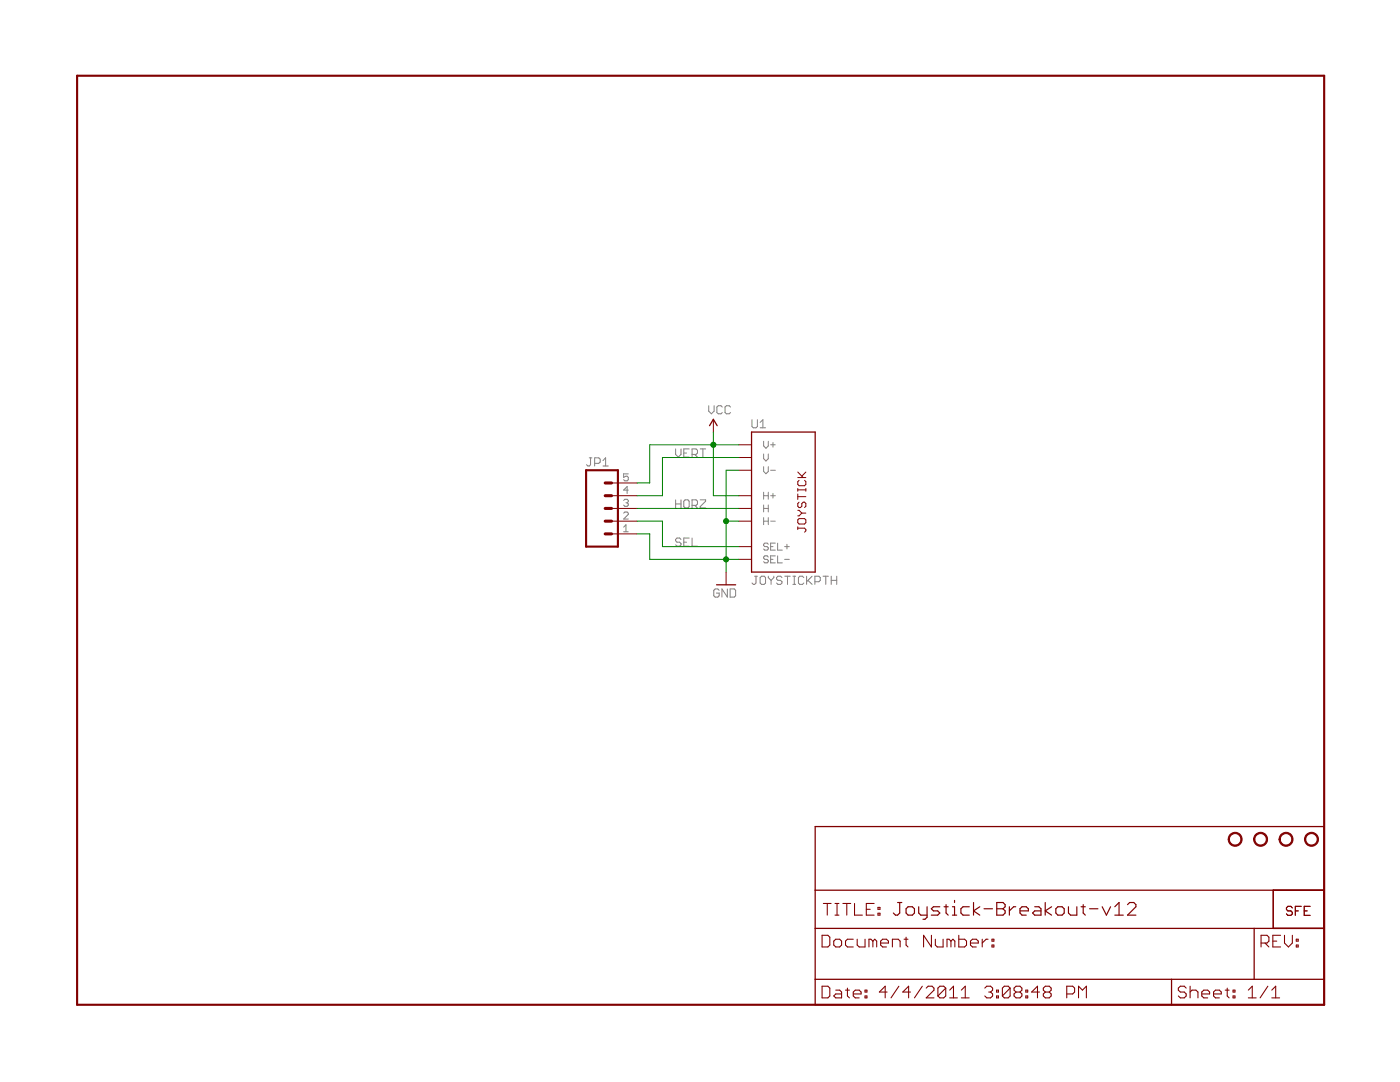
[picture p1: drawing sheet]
<svg xmlns="http://www.w3.org/2000/svg" width="279mm" height="216mm" viewBox="0 0 279 216" stroke-linecap="round" stroke-linejoin="round" font-family="sans-serif">
<g fill="none" stroke="#808080" stroke-width=".2">
<path d="M117.6 91.4h.5M117.9 91.4v1.3l-.3 .3h-.3l-.2-.3M118.7 92.5h.8l.3-.3v-.6l-.3-.2h-.8v1.6M120.3 93h1.1M120.3 91.9l.6-.5v1.6M124.5 99.9l.2-.3h.5l.2 .3v.2l-.2 .2M125.4 94.6h-.9v.6l.4-.2h.3l.2 .2v.5l-.2 .2h-.5l-.2-.2M125.4 97.8h-.9l.7-.7v1.4M134.8 89.6v1.1l.6 .5 .5-.5v-1.1M134.8 99.7v1.7M135.9 99.7v1.7M136.5 90.4h.5"/>
<path d="M136.7 99.7h.6l.2 .3v1.1l-.2 .3h-.6l-.2-.3v-1.1zM137.5 89.6h-1v1.6h1M138.1 90.7h.8l.3-.3v-.5l-.3-.3h-.8v1.6M138.6 90.7l.6 .5M139.7 89.6h1.1M139.7 99.7h1.1v.3l-1.1 1.1v.3h1.1M140.3 89.6v1.6M141.4 81v1l.6 .6 .5-.6v-1M144.1 81.2l-.2-.2h-.6l-.2 .2v1.1l.2 .3h.6l.2-.3M145.8 81.2l-.3-.2h-.5l-.3 .2v1.1l.3 .3h.5l.3-.3M150.1 83.8v1.3l.2 .3h.6l.3-.3v-1.3M151.7 85.4h1.1"/>
<path d="M151.7 84.3l.6-.5v1.6M152.4 88.1v.9l.5 .5 .4-.5v-.9M152.4 90.6v.9l.5 .5 .4-.5v-.9M152.4 93.1v1l.5 .4 .4-.4v-1M152.4 98.2v1.4M152.4 98.9h.9M153.3 98.2v1.4M153.8 88.8h.9M153.8 93.8h.9M153.8 98.9h.9M154.3 88.3v.9M154.3 98.4v1"/>
<path d="M124.5 105.2l.4-.5v1.4M124.5 106.1h.9M124.5 102.4l.2-.2h.5l.2 .2v.2l-.9 1h.9M124.9 100.3h.3M125.2 100.3l.2 .3v.2l-.2 .2h-.5l-.2-.2M134.8 100.6h1.1M135.9 107.6l-.3-.2h-.5l-.3 .2v.3l.3 .3h.5l.3 .3v.2l-.3 .3h-.5l-.3-.3M136.5 108.2h.5M137.5 107.4h-1v1.6h1M138.1 100.8h.8l.3-.2v-.6l-.3-.3h-.8v1.7M138.1 107.4v1.6h1.1M138.6 100.8l.6 .6"/>
<path d="M143.5 117.8l-.2-.3h-.6l-.2 .3v1.1l.2 .2h.6l.2-.2v-.6h-.5M145.2 117.5v1.6l-1.1-1.6v1.6M145.7 117.5h.8l.3 .3v1.1l-.3 .2h-.8zM150.6 115h.6M150.9 115v1.3l-.3 .3h-.3l-.2-.3M151.7 115.3l.3-.3h.5l.3 .3v1l-.3 .3h-.5l-.3-.3zM152.4 100.8v1.4M152.4 103.3v1.4M152.4 101.5h.9M152.4 104h.9M153.3 100.8v1.4M153.3 103.3v1.4"/>
<path d="M153.3 108.6l-.2-.2h-.5l-.2 .2v.2l.2 .3h.5l.2 .2v.2l-.2 .3h-.5l-.2-.3M153.3 111.1l-.2-.2h-.5l-.2 .2v.3l.2 .2h.5l.2 .2v.3l-.2 .2h-.5l-.2-.2M153.3 115v.3l.6 .5M153.8 104h.9M153.8 109.1h.5M153.8 111.6h.5M153.9 115.8v.8M154.4 115v.3l-.5 .5M154.7 108.4h-.9v1.4h.9M154.7 110.9h-.9v1.4h.9M155.2 108.4v1.4h.9M155.2 110.9v1.4h.9"/>
<path d="M156.1 115.3l-.3-.3h-.5l-.3 .3v.2l.3 .3h.5l.3 .3v.2l-.3 .3h-.5l-.3-.3M156.6 109.1h.9M156.6 111.6h.9M156.6 115h1.1M157.1 108.6v.9M157.2 115v1.6M158.2 116.6h.6M158.2 115h.6M158.5 115v1.6M160.4 115.3l-.3-.3h-.5l-.3 .3v1l.3 .3h.5l.3-.3M161 115v1.6M161.2 115.8l.9 .8"/>
<path d="M162.1 115l-1.1 1.1M162.6 116.1h.8l.3-.3v-.5l-.3-.3h-.8v1.6M164.3 115h1M164.8 115v1.6M165.9 115.8h1.1M165.9 115v1.6M167 115v1.6"/>
</g>
<path d="M15.4 15.1h248.9v185.4h-248.9zM117 93.8h6.3v15.3h-6.3z" fill="none" stroke="#800000" stroke-width=".42"/>
<path d="M141.6 84.9l.8-1.2 .7 1.2M150 86.2h12.7v28h-12.7zM143 116.7h3.8M162.7 164.9h101.6v35.6h-101.6zM162.7 177.6h101.6M254.1 177.6v7.7M162.7 185.3h101.6M162.7 195.4h101.6M233.8 195.4v5.1M250.3 185.3v10.1" fill="none" stroke="#800000" stroke-width=".25"/>
<g fill="none" stroke="#800000" stroke-width=".21">
<path d="M164.1 186.6h1.1l.4 .4v1.6l-.4 .4h-1.1zM164.1 196.8h1.1l.4 .4v1.5l-.4 .4h-1.1zM164.3 180.3h1.6M165.1 180.3v2.3M166.4 187.8l.4-.4h.8l.4 .4v.8l-.4 .4h-.8l-.4-.4zM166.6 180.3h.8M166.6 182.6h.8M166.8 197.6h.8l.4 .4v1.1h-1.2l-.4-.4 .4-.4h1.2M167 180.3v2.3M168.2 180.3h1.6M168.7 197.6h.8M169 180.3v2.3"/>
<path d="M169.1 197.2v1.5l.4 .4M170.3 198.3h1.6v-.3l-.4-.4h-.8l-.4 .4v.7l.4 .4h.8M170.3 187.4h-1.2l-.4 .4v.8l.4 .4h1.2M170.5 180.3v2.3h1.6M171.1 187.4v1.2l.4 .4h1.1v-1.6M172.6 198.7h.4v.4h-.4zM172.6 197.6h.4v.4h-.4zM172.9 181.4h.8M174.2 187.8l-.4-.4h-.4v1.6M174.2 187.8v1.2M174.2 187.8l.4-.4 .4 .4v1.2M174.5 180.3h-1.6v2.3h1.6"/>
<path d="M175.2 182.2h.4v.4h-.4zM175.2 181.1h.4v.3h-.4zM175.7 188.2h1.6v-.4l-.4-.4h-.8l-.4 .4v.8l.4 .4h.8M177 198h-1.5l1.2-1.2v2.3M178.1 189v-1.6h1.2l.3 .4v1.2M179.4 196.8l-1.6 2.3M180.4 187.4h.8M180.8 187v1.6l.4 .4M181.7 198h-1.5l1.1-1.2v2.3M184.1 196.8l-1.6 2.3M184.8 197.2l.4-.4h.8l.4 .4v.4l-1.6 1.5h1.6M185.9 186.6v2.4l-1.6-2.4v2.4"/>
<path d="M186.7 187.4v1.2l.3 .4h1.2v-1.6M188.7 197.2v1.5l-.4 .4h-.7l-.4-.4M188.7 197.2l-.4-.4h-.7l-.4 .4v1.5M188.7 197.2l-1.5 1.5M189.5 199.1h1.6M189.5 197.6l.8-.8v2.3M189.8 187.8l-.4-.4h-.4v1.6M189.8 187.8v1.2M189.8 187.8l.4-.4 .4 .4v1.2M191.3 186.6v2.4h1.2l.4-.4v-.8l-.4-.4h-1.2M191.9 199.1h1.5M191.9 197.6l.7-.8v2.3"/>
<path d="M193.7 188.2h1.5v-.4l-.4-.4h-.7l-.4 .4v.8l.4 .4h.7M196 187.4v1.6M196.5 197.2l.4-.4h.8l.4 .4v.4l-.4 .4M197.2 187.4h-.4l-.8 .8M197.3 198h.4M197.7 198l.4 .3v.4l-.4 .4h-.8l-.4-.4M198 188.6h.4v.4h-.4zM198 187.4h.4v.4h-.4zM198.9 198.7h.4v.4h-.4zM198.9 197.6h.4v.4h-.4zM201.6 197.2v1.5l-.4 .4h-.8l-.4-.4M201.6 197.2l-.4-.4h-.8l-.4 .4v1.5"/>
<path d="M201.6 197.2l-1.6 1.5M202.8 198l-.4 .3v.4l.4 .4h.8l.3-.4v-.4l-.3-.3M202.8 198l-.4-.4v-.4l.4-.4h.8l.3 .4v.4l-.3 .4M202.8 198h.8M204.7 198.7h.4v.4h-.4zM204.7 197.6h.4v.4h-.4zM207.5 198h-1.6l1.2-1.2v2.3M208.6 198l-.4 .3v.4l.4 .4h.8l.4-.4v-.4l-.4-.3M208.6 198l-.4-.4v-.4l.4-.4h.8l.4 .4v.4l-.4 .4M208.6 198h.8M212.9 198.3h1.2l.4-.3v-.8l-.4-.4h-1.2v2.3M215.2 199.1v-2.3l.8 .8 .8-.8v2.3"/>
<path d="M236.7 197.2l-.4-.4h-.7l-.4 .4v.4l.4 .4h.7l.4 .3v.4l-.4 .4h-.7l-.4-.4M237.5 198l.4-.4h.8l.4 .4v1.1M237.5 196.8v2.3M239.8 198.3h1.6v-.3l-.4-.4h-.8l-.4 .4v.7l.4 .4h.8M242.2 198.3h1.5v-.3l-.3-.4h-.8l-.4 .4v.7l.4 .4h.8M244.5 197.6h.8M244.9 197.2v1.5l.4 .4M246.1 198.7h.4v.4h-.4zM246.1 197.6h.4v.4h-.4zM249.1 199.1h1.6M249.1 197.6l.8-.8v2.3M251.7 188.2h1.2l.3-.4v-.8l-.3-.4h-1.2v2.4"/>
<path d="M252.5 188.2l.7 .8M253 196.8l-1.5 2.3M253.8 199.1h1.6M253.8 197.6l.8-.8v2.3M254 187.8h.8M255.6 186.6h-1.6v2.4h1.6M256.3 186.6v1.6l.8 .8 .8-.8v-1.6M258.7 188.6h.4v.4h-.4zM258.7 187.4h.4v.4h-.4z"/>
</g>
<g fill="none" stroke="#800000" stroke-width=".23">
<path d="M190.5 179.7v.4M179.1 180.1h.9M179.6 180.1v2.1l-.5 .4h-.4l-.4-.4M180.8 181.3l.4-.4h.9l.4 .4v.9l-.4 .4h-.9l-.4-.4zM183.3 180.9v1.3l.5 .4h1.2M185 180.9v2.1l-.4 .4h-.4M187.6 180.9h-1.3l-.4 .4 .4 .5h.8l.5 .4-.5 .4h-1.2M188.4 180.9h.8M188.8 180.5v1.7l.4 .4M190.1 182.6h.8M190.1 180.9h.4v1.7M193.4 180.9h-1.2l-.4 .4v.9l.4 .4h1.2"/>
<path d="M194.3 180.1v2.5M195.5 180.9l-1.2 .9 1.2 .8M196.4 181.3h1.7M198.9 180.1h1.3l.4 .4v.4l-.4 .4 .4 .5v.4l-.4 .4h-1.3zM198.9 181.3h1.3M201.4 180.9v1.7M202.7 180.9h-.4l-.9 .9M203.6 181.8h1.6v-.5l-.4-.4h-.8l-.4 .4v.9l.4 .4h.8M206.5 180.9h.8l.5 .4v1.3h-1.3l-.4-.4 .4-.4h1.3M208.6 180.1v2.5M209.9 180.9l-1.3 .9 1.3 .8M210.7 181.3l.4-.4h.9l.4 .4v.9l-.4 .4h-.9l-.4-.4z"/>
<path d="M213.2 180.9v1.3l.5 .4h1.2v-1.7M215.8 180.9h.8M216.2 180.5v1.7l.4 .4M217.4 181.3h1.7M220 180.9l.8 1.7 .8-1.7M222.5 182.6h1.7M222.5 180.9l.8-.8v2.5M225 180.5l.4-.4h.9l.4 .4v.4l-1.7 1.7h1.7"/>
</g>
<g fill="none" stroke="#800000" stroke-width=".2">
<path d="M122 98.9h5.1M122 96.4h5.1M142.4 83.7v2.5M147.4 88.8h2.6M147.4 91.3h2.6M147.4 93.8h2.6M147.4 98.9h2.6M159.2 97.5v.5M159.2 98.6v1.1M159.2 99.1h1.6M159.2 97.7h1.6M159.2 95.3h1.6"/>
<path d="M159.2 94.2l1.1 1.1M159.5 95.8l-.3 .3v.5l.3 .3h1.1l.2-.3v-.5l-.2-.3M160.8 97.5v.5M160.8 94.2l-.8 .8M122 101.5h5.1M122 104h5.1M122 106.5h5.1M144.9 114.2v2.5M147.4 101.5h2.6M147.4 104h2.6M147.4 109.1h2.6M147.4 111.6h2.6"/>
<path d="M159.2 105.4h1.4l.2 .3v.2l-.2 .3M159.2 103.7l.3-.2h1.1l.2 .2v.6l-.2 .3h-1.1l-.3-.3zM159.2 105.1v.6M159.2 101.8h.3l.5 .6M159.5 100.2l-.3 .3v.5l.3 .3h.2l.3-.3v-.5l.3-.3h.3l.2 .3v.5l-.2 .3M160 102.4l-.5 .5h-.3M160 102.4h.8M257.9 181.2l-.3-.4h-.6l-.3 .4v.3l.3 .3h.6l.3 .3v.3l-.3 .2h-.6l-.3-.2M258.5 181.8h.6M259.7 180.8h-1.2v1.8M260.3 181.8h.6M261.5 180.8h-1.2v1.8h1.2"/>
</g>
<path d="M120.8 96.4h1.2M120.8 98.9h1.2M120.8 101.5h1.2M120.8 104h1.2M120.8 106.5h1.2" fill="none" stroke="#800000" stroke-width=".61"/>
<g fill="#800000" stroke="#800000" stroke-width=".2">
<path d="M260.7 166.5a1.4 1.4 0 0 1 2.2 .3 1.4 1.4 0 0 1-.8 2 1.4 1.4 0 0 1-1.8-1.3h.3a1.15 1.15 0 0 1 1.6-1.1 1.15 1.15 0 0 1 .3 1.9 1.15 1.15 0 0 1-1.9-.5v-.3h-.3z" fill-rule="evenodd"/>
<path d="M255.6 166.5a1.4 1.4 0 0 1 2.3 .3 1.4 1.4 0 0 1-.9 2 1.4 1.4 0 0 1-1.8-1.3h.3a1.15 1.15 0 0 1 1.6-1.1 1.15 1.15 0 0 1 .3 1.9 1.15 1.15 0 0 1-1.9-.5v-.3h-.3z" fill-rule="evenodd"/>
<path d="M250.5 166.5a1.4 1.4 0 0 1 2.3 .3 1.4 1.4 0 0 1-.9 2 1.4 1.4 0 0 1-1.7-1.3h.2a1.15 1.15 0 0 1 1.6-1.1 1.15 1.15 0 0 1 .3 1.9 1.15 1.15 0 0 1-1.8-.5l-.1-.3h-.2z" fill-rule="evenodd"/>
<path d="M245.5 166.5a1.4 1.4 0 0 1 2.2 .2 1.4 1.4 0 0 1-.8 2.1 1.4 1.4 0 0 1-1.8-1.3h.3a1.14 1.14 0 0 1 1.6-1 1.14 1.14 0 0 1 .2 2 1.14 1.14 0 0 1-1.8-.7v-.3h-.3z" fill-rule="evenodd"/>
</g>
<path d="M142.4 86.2v12.7h5M147.4 88.8h-17.7v7.6h-2.6M147.4 91.3h-15.2v7.6h-5.1M147.4 93.8h-2.5v20.4M127.1 106.5h2.6v5.1h17.7M127.1 104h5.1v5.1h15.2M127.1 101.5h20.3M144.9 104h2.5" fill="none" stroke="#008000" stroke-width=".2"/>
<g fill="#008000" stroke="#008000" stroke-width=".2">
<circle cx="142.4" cy="88.8" r=".51"/>
<circle cx="144.9" cy="111.6" r=".51"/>
<circle cx="144.9" cy="104" r=".51"/>
</g>
</svg>
